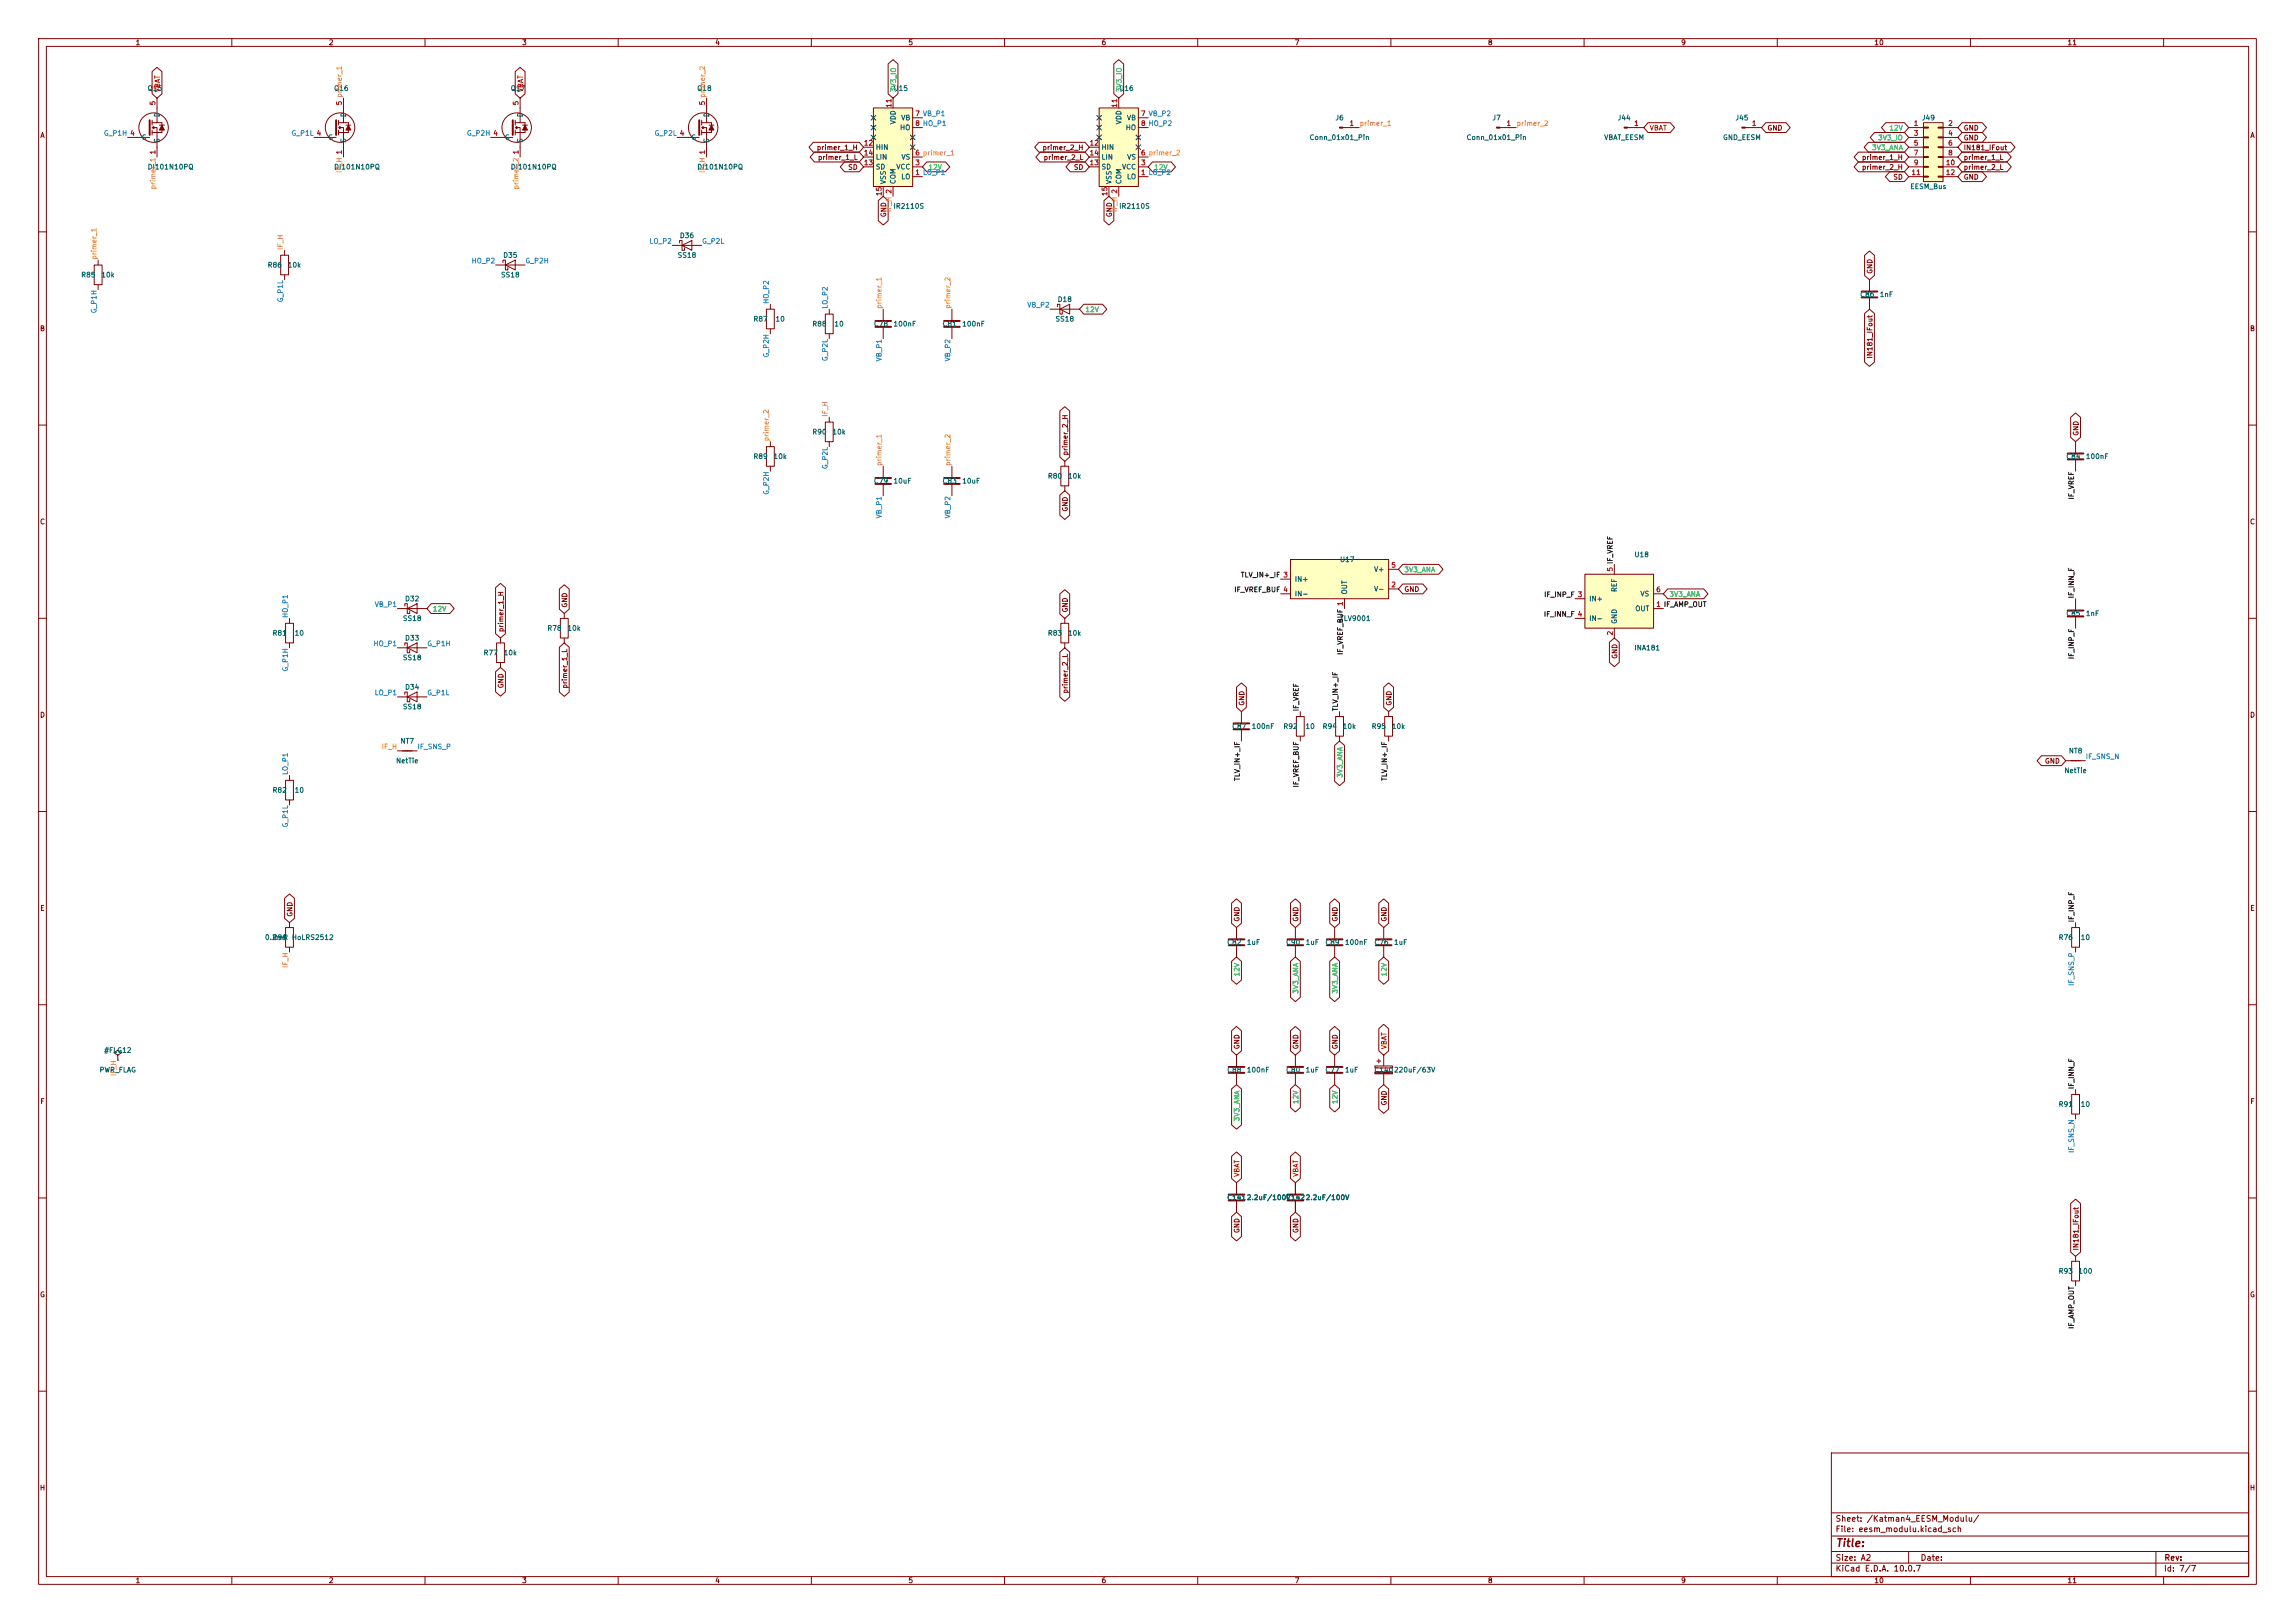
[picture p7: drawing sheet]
<svg xmlns="http://www.w3.org/2000/svg" width="594mm" height="420mm" viewBox="0 0 594 420" stroke-linecap="round" stroke-linejoin="round" font-family="sans-serif">
<defs><g id="words">
<text font-size="2" fill="#840000" x="475" y="400.8">Title:</text>
<g font-size="1.5" fill="#840000">
<text x="475" y="394.1">Sheet: /Katman4_EESM_Modulu/</text>
<text x="475" y="396.8">File: eesm_modulu.kicad_sch</text>
<text x="475" y="407">KiCad E.D.A. 10.0.7</text>
<text x="475" y="404.2">Size: A2</text>
<text x="497" y="404.2">Date:</text>
<text x="560" y="407">Id: 7/7</text>
<text x="560.1" y="404.2">Rev:</text>
</g>
<g font-size="1.3" fill="#840000">
<text x="35" y="12">1</text>
<text x="85" y="12">2</text>
<text x="135" y="12">3</text>
<text x="185" y="12">4</text>
<text x="235" y="12">5</text>
<text x="285" y="12">6</text>
<text x="335" y="12">7</text>
<text x="385" y="12">8</text>
<text x="435" y="12">9</text>
<text x="485" y="12">10</text>
<text x="535" y="12">11</text>
<text x="10.3" y="36">A</text>
<text x="457.3" y="34.1">GND</text>
<text x="508.1" y="34.1">GND</text>
<text x="582.3" y="36">A</text>
<text x="211.3" y="39.2">primer_1_H</text>
<text x="211.6" y="41.7">primer_1_L</text>
<text x="269.7" y="39.2">primer_2_H</text>
<text x="270" y="41.7">primer_2_L</text>
<text x="481.8" y="41.7">primer_1_H</text>
<text x="508.1" y="36.6">GND</text>
<text x="508.1" y="41.7">primer_1_L</text>
<text x="508.1" y="39.2">IN181_IFout</text>
<text x="219.4" y="44.2">SD</text>
<text x="277.8" y="44.2">SD</text>
<text x="481.8" y="44.2">primer_2_H</text>
<text x="489.9" y="46.8">SD</text>
<text x="508.1" y="46.8">GND</text>
<text x="508.1" y="44.2">primer_2_L</text>
<text x="229.7" y="56.3" transform="rotate(-90 229.7 56.3)">GND</text>
<text x="288.1" y="56.3" transform="rotate(-90 288.1 56.3)">GND</text>
<text x="484.9" y="71" transform="rotate(-90 484.9 71)">GND</text>
<text x="10.2" y="86">B</text>
<text x="582.2" y="86">B</text>
<text x="484.9" y="92.9" transform="rotate(-90 484.9 92.9)">IN181_IFout</text>
<text x="538.3" y="112.9" transform="rotate(-90 538.3 112.9)">GND</text>
<text x="276.6" y="118" transform="rotate(-90 276.6 118)">primer_2_H</text>
<text x="10.2" y="136">C</text>
<text x="276.6" y="132.5" transform="rotate(-90 276.6 132.5)">GND</text>
<text x="582.2" y="136">C</text>
<text x="363.4" y="153.5">GND</text>
<text x="147.1" y="157.3" transform="rotate(-90 147.1 157.3)">GND</text>
<text x="276.6" y="158.6" transform="rotate(-90 276.6 158.6)">GND</text>
<text x="130.6" y="163.7" transform="rotate(-90 130.6 163.7)">primer_1_H</text>
<text x="418.9" y="170.6" transform="rotate(-90 418.9 170.6)">GND</text>
<text x="130.6" y="178.2" transform="rotate(-90 130.6 178.2)">GND</text>
<text x="147.1" y="178.3" transform="rotate(-90 147.1 178.3)">primer_1_L</text>
<text x="276.6" y="179.6" transform="rotate(-90 276.6 179.6)">primer_2_L</text>
<text x="10.2" y="186">D</text>
<text x="322.4" y="182.7" transform="rotate(-90 322.4 182.7)">GND</text>
<text x="360.5" y="182.7" transform="rotate(-90 360.5 182.7)">GND</text>
<text x="582.2" y="186">D</text>
<text x="529.1" y="197.9">GND</text>
<text x="10.3" y="236">E</text>
<text x="76" y="237.4" transform="rotate(-90 76 237.4)">GND</text>
<text x="321.1" y="238.6" transform="rotate(-90 321.1 238.6)">GND</text>
<text x="336.3" y="238.6" transform="rotate(-90 336.3 238.6)">GND</text>
<text x="346.5" y="238.6" transform="rotate(-90 346.5 238.6)">GND</text>
<text x="359.2" y="238.6" transform="rotate(-90 359.2 238.6)">GND</text>
<text x="582.3" y="236">E</text>
<text x="321.1" y="271.6" transform="rotate(-90 321.1 271.6)">GND</text>
<text x="336.3" y="271.6" transform="rotate(-90 336.3 271.6)">GND</text>
<text x="346.5" y="271.6" transform="rotate(-90 346.5 271.6)">GND</text>
<text x="10.3" y="286">F</text>
<text x="359.2" y="286.2" transform="rotate(-90 359.2 286.2)">GND</text>
<text x="582.3" y="286">F</text>
<text x="321.1" y="319.2" transform="rotate(-90 321.1 319.2)">GND</text>
<text x="336.3" y="319.2" transform="rotate(-90 336.3 319.2)">GND</text>
<text x="538.3" y="323.7" transform="rotate(-90 538.3 323.7)">IN181_IFout</text>
<text x="10.2" y="336">G</text>
<text x="582.2" y="336">G</text>
<text x="10.2" y="386">H</text>
<text x="582.2" y="386">H</text>
<text x="35" y="410">1</text>
<text x="85" y="410">2</text>
<text x="135" y="410">3</text>
<text x="185" y="410">4</text>
<text x="235" y="410">5</text>
<text x="285" y="410">6</text>
<text x="335" y="410">7</text>
<text x="385" y="410">8</text>
<text x="435" y="410">9</text>
<text x="485" y="410">10</text>
<text x="535" y="410">11</text>
</g>
<g font-size="1.3" fill="#006464">
<text x="38.1" y="23.8">Q15</text>
<text x="86.3" y="23.8">Q16</text>
<text x="132.1" y="23.8">Q17</text>
<text x="180.3" y="23.8">Q18</text>
<text x="231.1" y="23.8">U15</text>
<text x="289.5" y="23.8">U16</text>
<text x="41.6" y="30.5" transform="rotate(-90 41.6 30.5)">D</text>
<text x="89.9" y="30.5" transform="rotate(-90 89.9 30.5)">D</text>
<text x="135.6" y="30.5" transform="rotate(-90 135.6 30.5)">D</text>
<text x="183.8" y="30.5" transform="rotate(-90 183.8 30.5)">D</text>
<text x="232.1" y="32.3" transform="rotate(-90 232.1 32.3)">VDD</text>
<text x="232.8" y="34">HO</text>
<text x="233.1" y="31.4">VB</text>
<text x="290.5" y="32.3" transform="rotate(-90 290.5 32.3)">VDD</text>
<text x="291.2" y="34">HO</text>
<text x="291.5" y="31.4">VB</text>
<text x="345.5" y="31.4">J6</text>
<text x="386.1" y="31.4">J7</text>
<text x="418.5" y="31.4">J44</text>
<text x="449" y="31.4">J45</text>
<text x="497.3" y="31.4">J49</text>
<text x="36.5" y="36.5">G</text>
<text x="41.6" y="37.1" transform="rotate(-90 41.6 37.1)">S</text>
<text x="84.8" y="36.5">G</text>
<text x="89.9" y="37.1" transform="rotate(-90 89.9 37.1)">S</text>
<text x="130.5" y="36.5">G</text>
<text x="135.6" y="37.1" transform="rotate(-90 135.6 37.1)">S</text>
<text x="178.8" y="36.5">G</text>
<text x="183.8" y="37.1" transform="rotate(-90 183.8 37.1)">S</text>
<text x="226.5" y="39.1">HIN</text>
<text x="226.5" y="41.6">LIN</text>
<text x="233.2" y="41.6">VS</text>
<text x="285" y="39.1">HIN</text>
<text x="285" y="41.6">LIN</text>
<text x="291.6" y="41.6">VS</text>
<text x="338.8" y="36.5">Conn_01x01_Pin</text>
<text x="379.5" y="36.5">Conn_01x01_Pin</text>
<text x="415.1" y="36.5">VBAT_EESM</text>
<text x="445.8" y="36.5">GND_EESM</text>
<text x="38.1" y="44.1">DI101N10PQ</text>
<text x="86.3" y="44.1">DI101N10PQ</text>
<text x="132.1" y="44.1">DI101N10PQ</text>
<text x="180.3" y="44.1">DI101N10PQ</text>
<text x="226.5" y="44.1">SD</text>
<text x="229.6" y="47.8" transform="rotate(-90 229.6 47.8)">VSS</text>
<text x="231.9" y="44.1">VCC</text>
<text x="232.1" y="47.8" transform="rotate(-90 232.1 47.8)">COM</text>
<text x="233.1" y="46.7">LO</text>
<text x="285" y="44.1">SD</text>
<text x="288" y="47.8" transform="rotate(-90 288 47.8)">VSS</text>
<text x="290.3" y="44.1">VCC</text>
<text x="290.5" y="47.8" transform="rotate(-90 290.5 47.8)">COM</text>
<text x="291.5" y="46.7">LO</text>
<text x="494.3" y="49.2">EESM_Bus</text>
<text x="231.1" y="54.3">IR2110S</text>
<text x="289.5" y="54.3">IR2110S</text>
<text x="175.8" y="61.9">D36</text>
<text x="69.1" y="69.5">R86</text>
<text x="74.3" y="69.5">10k</text>
<text x="130.1" y="67">D35</text>
<text x="175.3" y="67">SS18</text>
<text x="20.9" y="72.1">R85</text>
<text x="26.1" y="72.1">10k</text>
<text x="129.5" y="72.1">SS18</text>
<text x="481.3" y="77.2">C86</text>
<text x="486.4" y="77.2">1nF</text>
<text x="194.9" y="83.5">R87</text>
<text x="200.6" y="83.5">10</text>
<text x="273" y="83.5">SS18</text>
<text x="273.6" y="78.4">D18</text>
<text x="210.1" y="84.8">R88</text>
<text x="215.8" y="84.8">10</text>
<text x="226" y="84.8">C78</text>
<text x="231.1" y="84.8">100nF</text>
<text x="243.8" y="84.8">C81</text>
<text x="248.9" y="84.8">100nF</text>
<text x="210.1" y="112.7">R90</text>
<text x="215.3" y="112.7">10k</text>
<text x="194.9" y="119.1">R89</text>
<text x="200.1" y="119.1">10k</text>
<text x="534.7" y="119.1">C84</text>
<text x="539.7" y="119.1">100nF</text>
<text x="226" y="125.4">C79</text>
<text x="231.1" y="125.4">10uF</text>
<text x="243.8" y="125.4">C83</text>
<text x="248.9" y="125.4">10uF</text>
<text x="271.1" y="124.2">R80</text>
<text x="276.3" y="124.2">10k</text>
<text x="346.7" y="145.7">U17</text>
<text x="355.5" y="148.3">V+</text>
<text x="422.9" y="144.5">U18</text>
<text x="104.7" y="155.9">D32</text>
<text x="335" y="150.8">IN+</text>
<text x="335" y="154.6">IN-</text>
<text x="348.9" y="154" transform="rotate(-90 348.9 154)">OUT</text>
<text x="355.5" y="153.4">V-</text>
<text x="411.2" y="155.9">IN+</text>
<text x="418.8" y="153.3" transform="rotate(-90 418.8 153.3)">REF</text>
<text x="424.4" y="154.6">VS</text>
<text x="104.1" y="161">SS18</text>
<text x="346.7" y="161">TLV9001</text>
<text x="411.2" y="161">IN-</text>
<text x="418.8" y="161.6" transform="rotate(-90 418.8 161.6)">GND</text>
<text x="423.1" y="158.4">OUT</text>
<text x="534.7" y="159.7">C85</text>
<text x="539.7" y="159.7">1nF</text>
<text x="70.4" y="164.8">R81</text>
<text x="76.1" y="164.8">10</text>
<text x="104.7" y="166.1">D33</text>
<text x="141.5" y="163.5">R78</text>
<text x="146.7" y="163.5">10k</text>
<text x="271.1" y="164.8">R83</text>
<text x="276.3" y="164.8">10k</text>
<text x="104.1" y="171.1">SS18</text>
<text x="125" y="169.9">R77</text>
<text x="130.2" y="169.9">10k</text>
<text x="422.9" y="168.6">INA181</text>
<text x="104.7" y="178.8">D34</text>
<text x="104.1" y="183.8">SS18</text>
<text x="318.8" y="188.9">C87</text>
<text x="323.8" y="188.9">100nF</text>
<text x="332" y="188.9">R92</text>
<text x="337.8" y="188.9">10</text>
<text x="342.2" y="188.9">R94</text>
<text x="347.4" y="188.9">10k</text>
<text x="354.9" y="188.9">R95</text>
<text x="360.1" y="188.9">10k</text>
<text x="102.4" y="197.8">NetTie</text>
<text x="103.5" y="192.7">NT7</text>
<text x="535.3" y="195.3">NT8</text>
<text x="534.2" y="200.4">NetTie</text>
<text x="70.4" y="205.4">R82</text>
<text x="76.1" y="205.4">10</text>
<text x="68.5" y="243.5">0.2mR HoLRS2512</text>
<text x="70.4" y="243.5">R96</text>
<text x="317.5" y="244.8">C82</text>
<text x="322.6" y="244.8">1uF</text>
<text x="332.7" y="244.8">C90</text>
<text x="337.8" y="244.8">1uF</text>
<text x="342.9" y="244.8">C89</text>
<text x="348" y="244.8">100nF</text>
<text x="355.6" y="244.8">C76</text>
<text x="360.7" y="244.8">1uF</text>
<text x="532.7" y="243.5">R76</text>
<text x="538.4" y="243.5">10</text>
<text x="26.8" y="272.7">#FLG12</text>
<text x="25.6" y="277.8">PWR_FLAG</text>
<text x="317.5" y="277.8">C88</text>
<text x="322.6" y="277.8">100nF</text>
<text x="332.7" y="277.8">C80</text>
<text x="337.8" y="277.8">1uF</text>
<text x="342.9" y="277.8">C77</text>
<text x="348" y="277.8">1uF</text>
<text x="355.6" y="277.8">C140220uF/63V</text>
<text x="532.7" y="286.7">R91</text>
<text x="538.4" y="286.7">10</text>
<text x="317.5" y="310.8">C1412.2uF/100V</text>
<text x="332.7" y="310.8">C1422.2uF/100V</text>
<text x="532.7" y="329.9">R93</text>
<text x="537.8" y="329.9">100</text>
</g>
<g font-size="1.3" fill="#ff1919">
<text x="41.7" y="24" transform="rotate(-90 41.7 24)">VBAT</text>
<text x="135.7" y="24" transform="rotate(-90 135.7 24)">VBAT</text>
<text x="426.9" y="34.1">VBAT</text>
<text x="359.2" y="271.6" transform="rotate(-90 359.2 271.6)">VBAT</text>
<text x="321.1" y="304.7" transform="rotate(-90 321.1 304.7)">VBAT</text>
<text x="336.3" y="304.7" transform="rotate(-90 336.3 304.7)">VBAT</text>
</g>
<g font-size="1.3" fill="#19bb19">
<text x="232.2" y="24" transform="rotate(-90 232.2 24)">3V3_IO</text>
<text x="290.6" y="24" transform="rotate(-90 290.6 24)">3V3_IO</text>
<text x="488.9" y="34.1">12V</text>
<text x="484.4" y="39.2">3V3_ANA</text>
<text x="486" y="36.6">3V3_IO</text>
<text x="240.2" y="44.2">12V</text>
<text x="298.6" y="44.2">12V</text>
<text x="280.8" y="81.1">12V</text>
<text x="363.4" y="148.4">3V3_ANA</text>
<text x="431.9" y="154.7">3V3_ANA</text>
<text x="111.9" y="158.5">12V</text>
<text x="347.8" y="201.4" transform="rotate(-90 347.8 201.4)">3V3_ANA</text>
<text x="321.1" y="252.8" transform="rotate(-90 321.1 252.8)">12V</text>
<text x="336.3" y="257.3" transform="rotate(-90 336.3 257.3)">3V3_ANA</text>
<text x="346.5" y="257.3" transform="rotate(-90 346.5 257.3)">3V3_ANA</text>
<text x="359.2" y="252.8" transform="rotate(-90 359.2 252.8)">12V</text>
<text x="336.3" y="285.8" transform="rotate(-90 336.3 285.8)">12V</text>
<text x="346.5" y="285.8" transform="rotate(-90 346.5 285.8)">12V</text>
<text x="321.1" y="290.3" transform="rotate(-90 321.1 290.3)">3V3_ANA</text>
</g>
<g font-size="1.3" fill="#a90000">
<text x="40.5" y="27.4" transform="rotate(-90 40.5 27.4)">5</text>
<text x="88.8" y="27.4" transform="rotate(-90 88.8 27.4)">5 primer_1</text>
<text x="134.5" y="27.4" transform="rotate(-90 134.5 27.4)">5</text>
<text x="182.7" y="27.4" transform="rotate(-90 182.7 27.4)">5 primer_2</text>
<text x="231" y="28" transform="rotate(-90 231 28)">11</text>
<text x="289.4" y="28" transform="rotate(-90 289.4 28)">11</text>
<text x="236.8" y="30.3">7 VB_P1</text>
<text x="236.8" y="32.9">8 HO_P1</text>
<text x="295.2" y="30.3">7 VB_P2</text>
<text x="295.2" y="32.9">8 HO_P2</text>
<text x="349.2" y="32.9">1</text>
<text x="389.8" y="32.9">1</text>
<text x="422.8" y="32.9">1</text>
<text x="453.3" y="32.9">1</text>
<text x="495.2" y="32.9">1</text>
<text x="495.2" y="35.4">3</text>
<text x="504.1" y="32.9">2</text>
<text x="504.1" y="35.4">4</text>
<text x="40.5" y="40.1" transform="rotate(-90 40.5 40.1)">1</text>
<text x="134.5" y="40.1" transform="rotate(-90 134.5 40.1)">1</text>
<text x="223.5" y="38">12</text>
<text x="223.5" y="40.5">14</text>
<text x="236.8" y="40.5">6 primer_1</text>
<text x="281.9" y="38">12</text>
<text x="281.9" y="40.5">14</text>
<text x="295.2" y="40.5">6 primer_2</text>
<text x="495.2" y="38">5</text>
<text x="495.2" y="40.5">7</text>
<text x="504.1" y="38">6</text>
<text x="504.1" y="40.5">8</text>
<text x="223.5" y="43">13</text>
<text x="236.8" y="45.6">1 LO_P1</text>
<text x="236.8" y="43">3</text>
<text x="281.9" y="43">13</text>
<text x="295.2" y="45.6">1 LO_P2</text>
<text x="295.2" y="43">3</text>
<text x="494.6" y="45.6">11</text>
<text x="495.2" y="43">9</text>
<text x="503.5" y="43">10</text>
<text x="503.5" y="45.6">12</text>
<text x="228.5" y="50.9" transform="rotate(-90 228.5 50.9)">15</text>
<text x="286.9" y="50.9" transform="rotate(-90 286.9 50.9)">15</text>
<text x="359.9" y="147.2">5</text>
<text x="417.7" y="148.1" transform="rotate(-90 417.7 148.1)">5 IF_VREF</text>
<text x="359.9" y="152.3">2</text>
<text x="428.5" y="153.5">6</text>
<text x="428.5" y="157.3">1 IF_AMP_OUT</text>
<text x="417.7" y="164.6" transform="rotate(-90 417.7 164.6)">2</text>
</g>
<g font-size="1.3" fill="#1985ff">
<text x="26.7" y="35.4">G_P1H 4</text>
<text x="75.3" y="35.4">G_P1L 4</text>
<text x="120.7" y="35.4">G_P2H 4</text>
<text x="169.3" y="35.4">G_P2L 4</text>
<text x="168" y="63.4">LO_P2</text>
<text x="181.6" y="63.4">G_P2L</text>
<text x="121.9" y="68.5">HO_P2</text>
<text x="135.9" y="68.5">G_P2H</text>
<text x="25.3" y="81.2" transform="rotate(-90 25.3 81.2)">G_P1H</text>
<text x="73.5" y="78.4" transform="rotate(-90 73.5 78.4)">G_P1L</text>
<text x="199.3" y="78.8" transform="rotate(-90 199.3 78.8)">HO_P2</text>
<text x="214.5" y="80" transform="rotate(-90 214.5 80)">LO_P2</text>
<text x="265.7" y="79.9">VB_P2</text>
<text x="199.3" y="92.6" transform="rotate(-90 199.3 92.6)">G_P2H</text>
<text x="214.5" y="93.6" transform="rotate(-90 214.5 93.6)">G_P2L</text>
<text x="228.5" y="93.7" transform="rotate(-90 228.5 93.7)">VB_P1</text>
<text x="246.3" y="93.7" transform="rotate(-90 246.3 93.7)">VB_P2</text>
<text x="214.5" y="121.5" transform="rotate(-90 214.5 121.5)">G_P2L</text>
<text x="199.3" y="128.2" transform="rotate(-90 199.3 128.2)">G_P2H</text>
<text x="228.5" y="134.3" transform="rotate(-90 228.5 134.3)">VB_P1</text>
<text x="246.3" y="134.3" transform="rotate(-90 246.3 134.3)">VB_P2</text>
<text x="74.8" y="160" transform="rotate(-90 74.8 160)">HO_P1</text>
<text x="96.8" y="157.4">VB_P1</text>
<text x="96.5" y="167.5">HO_P1</text>
<text x="110.5" y="167.5">G_P1H</text>
<text x="74.8" y="173.9" transform="rotate(-90 74.8 173.9)">G_P1H</text>
<text x="96.8" y="180.2">LO_P1</text>
<text x="110.5" y="180.2">G_P1L</text>
<text x="107.9" y="194.2">IF_SNS_P</text>
<text x="539.7" y="196.7">IF_SNS_N</text>
<text x="74.8" y="200.7" transform="rotate(-90 74.8 200.7)">LO_P1</text>
<text x="74.8" y="214.3" transform="rotate(-90 74.8 214.3)">G_P1L</text>
<text x="537.1" y="255.3" transform="rotate(-90 537.1 255.3)">IF_SNS_P</text>
<text x="537.1" y="298.5" transform="rotate(-90 537.1 298.5)">IF_SNS_N</text>
</g>
<g font-size="1.3" fill="#ff8c19">
<text x="351.8" y="32.9">primer_1</text>
<text x="392.4" y="32.9">primer_2</text>
<text x="88.8" y="44.9" transform="rotate(-90 88.8 44.9)">IF_H 1</text>
<text x="182.8" y="44.9" transform="rotate(-90 182.8 44.9)">IF_H 1</text>
<text x="40.5" y="49.2" transform="rotate(-90 40.5 49.2)">primer_1</text>
<text x="134.5" y="49.2" transform="rotate(-90 134.5 49.2)">primer_2</text>
<text x="231" y="55" transform="rotate(-90 231 55)">IF_H 2</text>
<text x="289.4" y="55" transform="rotate(-90 289.4 55)">IF_H 2</text>
<text x="73.5" y="64.8" transform="rotate(-90 73.5 64.8)">IF_H</text>
<text x="25.3" y="67.3" transform="rotate(-90 25.3 67.3)">primer_1</text>
<text x="228.5" y="80" transform="rotate(-90 228.5 80)">primer_1</text>
<text x="246.3" y="80" transform="rotate(-90 246.3 80)">primer_2</text>
<text x="214.5" y="108" transform="rotate(-90 214.5 108)">IF_H</text>
<text x="199.3" y="114.3" transform="rotate(-90 199.3 114.3)">primer_2</text>
<text x="228.5" y="120.7" transform="rotate(-90 228.5 120.7)">primer_1</text>
<text x="246.3" y="120.7" transform="rotate(-90 246.3 120.7)">primer_2</text>
<text x="98.7" y="194.2">IF_H</text>
<text x="74.8" y="250.6" transform="rotate(-90 74.8 250.6)">IF_H</text>
<text x="30.4" y="278.5" transform="rotate(-90 30.4 278.5)">IF_H</text>
</g>
<g font-size="1.3" fill="#0f0f0f">
<text x="537.1" y="129.4" transform="rotate(-90 537.1 129.4)">IF_VREF</text>
<text x="321" y="149.7">TLV_IN+_IF 3</text>
<text x="319.3" y="153.5">IF_VREF_BUF 4</text>
<text x="399.5" y="154.8">IF_INP_F 3</text>
<text x="537.1" y="155" transform="rotate(-90 537.1 155)">IF_INN_F</text>
<text x="399.5" y="159.9">IF_INN_F 4</text>
<text x="347.9" y="169.6" transform="rotate(-90 347.9 169.6)">IF_VREF_BUF 1</text>
<text x="537.1" y="170.7" transform="rotate(-90 537.1 170.7)">IF_INP_F</text>
<text x="336.4" y="184.2" transform="rotate(-90 336.4 184.2)">IF_VREF</text>
<text x="346.6" y="184.2" transform="rotate(-90 346.6 184.2)">TLV_IN+_IF</text>
<text x="321.2" y="202.2" transform="rotate(-90 321.2 202.2)">TLV_IN+_IF</text>
<text x="336.4" y="203.9" transform="rotate(-90 336.4 203.9)">IF_VREF_BUF</text>
<text x="359.3" y="202.2" transform="rotate(-90 359.3 202.2)">TLV_IN+_IF</text>
<text x="537.1" y="238.8" transform="rotate(-90 537.1 238.8)">IF_INP_F</text>
<text x="537.1" y="282" transform="rotate(-90 537.1 282)">IF_INN_F</text>
<text x="537.1" y="344" transform="rotate(-90 537.1 344)">IF_AMP_OUT</text>
</g>
</g></defs>
<g fill="none" stroke="#840000" stroke-width=".26">
<path d="M10 10h574v400h-574zM12 12h570v396h-570zM60 10v2M110 10v2M160 10v2M210 10v2M260 10v2M310 10v2M360 10v2M410 10v2M460 10v2M510 10v2"/>
<path d="M560 10v2M175.3 35.6h5.7M181.6 34.3h1.3v6.3M181.6 31.1v1.3M181.6 33.7v1.2M182.9 25.4v6.4h-1.3M182.9 31.8h1.2v2.5h-1.2v-1.3h-1.3M183.5 32.4h1.3M10 60h2M582 60h2M10 110h2M582 110h2"/>
<path d="M10 160h2M582 160h2M534.7 196.9h5M10 210h2M582 210h2M10 260h2M582 260h2M10 310h2M582 310h2M10 360h2M474 376h108v32h-108zM582 360h2"/>
<path d="M474 397.5h108M474 391.5h108M60 408v2M110 408v2M160 408v2M210 408v2M260 408v2M310 408v2M360 408v2M410 408v2M460 408v2M474 404.5h108"/>
<path d="M474 401.5h108M494 401.5v3M510 408v2M558 401.5v6.5M560 408v2"/>
<circle cx="182" cy="33" r="3.8"/>
</g>
<path d="M181 31.1v3.8" fill="none" stroke="#840000" stroke-width=".51"/>
<g fill="#840000" stroke="#840000" stroke-width=".26">
<path d="M181.9 32.8l.5 .2-.5 .3z"/>
<path d="M184.1 32.4l.7 1.3h-1.3z"/>
</g>
<path d="M334 144.8h25.4v10.1h-25.4z" fill="#ffffc2"/>
<g fill="none" stroke="#840000" stroke-width=".26">
<path d="M174 63.5h7.6M175.9 62.9v-.7h.6v2.6h.7v-.7M176.5 63.5l2.6-1.3v2.6zM331.5 149.9h2.5M331.5 153.7h2.5M334 144.8h25.4v10.1h-25.4zM348 154.9v2.6M359.4 152.4h2.5M359.4 147.3h2.5M537.2 238.8v1.2M536.2 240h2v5.1h-2zM537.2 245.1v1.3"/>
<path d="M536.2 283.2h2v5.1h-2zM537.2 281.9v1.3M537.2 288.3v1.3"/>
</g>
<path d="M226.1 27.9h10.1v20.4h-10.1z" fill="#ffffc2"/>
<g fill="none" stroke="#840000" stroke-width=".26">
<path d="M223.5 38.1h2.6M226.1 27.9h10.1v20.4h-10.1zM231.1 25.4v2.5M236.2 30.5h2.6M236.2 33h2.6M223.5 43.2h2.6M223.5 40.6h2.6M228.6 48.3v2.5M231.1 48.3v2.5M236.2 45.7h2.6M236.2 43.2h2.6M236.2 40.6h2.6"/>
<path d="M536.2 326.4h2v5.1h-2zM537.2 325.1v1.3M537.2 331.5v1.2"/>
</g>
<path d="M410.2 148.6h17.8v14h-17.8z" fill="#ffffc2"/>
<g fill="none" stroke="#840000" stroke-width=".26">
<path d="M347.6 33h4.2M388.2 33h4.2M421.2 33h4.2M451.7 33h4.2M483.9 72.4v2.8M483.9 77.2v2.8M213.6 109.2h2v5.1h-2zM214.6 108v1.2M214.6 114.3v1.3M228.6 120.7v2.7M228.6 125.5v2.8M407.7 154.9h2.5"/>
<path d="M410.2 148.6h17.8v14h-17.8zM417.8 146.1v2.5M428 157.5h2.5M428 153.7h2.5M274.6 161.3h2v5.1h-2zM275.6 160v1.3M275.6 166.4v1.2M407.7 160h2.5M417.8 162.6v2.5M320 306.1v2.8M320 310.9v2.8"/>
</g>
<g fill="#840000" stroke="#840000" stroke-width=".26">
<path d="M387.3 32.9h.9v.2h-.9z"/>
<path d="M346.7 32.9h.9v.2h-.9z"/>
<path d="M450.8 32.9h.9v.2h-.9z"/>
<path d="M420.4 32.9h.8v.2h-.8z"/>
</g>
<path d="M481.8 75.4h4.1M481.8 77h4.1M226.6 123.7h4M226.6 125.2h4M318 309.1h4.1M318 310.6h4.1" fill="none" stroke="#840000" stroke-width=".51"/>
<path d="M284.5 27.9h10.1v20.4h-10.1z" fill="#ffffc2"/>
<g fill="none" stroke="#840000" stroke-width=".26">
<path d="M281.9 38.1h2.6M284.5 27.9h10.1v20.4h-10.1zM289.6 25.4v2.5M294.6 30.5h2.6M294.6 33h2.6M281.9 43.2h2.6M281.9 40.6h2.6M287 48.3v2.5M289.6 48.3v2.5M294.6 45.7h2.6M294.6 43.2h2.6M294.6 40.6h2.6"/>
<path d="M213.6 81.3h2v5.1h-2zM214.6 80v1.3M214.6 86.4v1.2M228.6 80v2.8M228.6 84.8v2.8M73.9 201.9h2v5.1h-2zM74.9 200.7v1.2M74.9 207v1.3M74.9 238.8v1.2M73.9 240h2v5.1h-2zM74.9 245.1v1.3M320 240v2.8"/>
<path d="M320 244.9v2.8M345.4 240v2.8M345.4 244.9v2.8M30.5 273.1l1-.7-1-.6-1 .6 1 .7v1.2M30.5 274.3h.1M335.3 306.1v2.8M335.3 310.9v2.8"/>
</g>
<path d="M226.6 83.1h4M226.6 84.6h4M318 243.1h4.1M318 244.6h4.1M343.4 243.1h4.1M343.4 244.6h4.1M333.2 309.1h4.1M333.2 310.6h4.1" fill="none" stroke="#840000" stroke-width=".51"/>
<path d="M497.8 31.8h5.1v15.2h-5.1z" fill="#ffffc2"/>
<g fill="none" stroke="#840000" stroke-width=".26">
<path d="M39.4 18.5l1.2-1.1 1.3 1.1v5.8l-1.3 1.1-1.2-1.1zM133.3 18.5l1.3-1.1 1.3 1.1v5.8l-1.3 1.1-1.3-1.1zM229.9 16.5l1.2-1.1 1.3 1.1v7.8l-1.3 1.1-1.2-1.1zM288.3 16.5l1.3-1.1 1.2 1.1v7.8l-1.2 1.1-1.3-1.1zM33 35.6h5.7M39.4 34.3h1.2v6.3M39.4 31.1v1.3M39.4 33.7v1.2M40.6 25.4v6.4h-1.2M40.6 31.8h1.3v2.5h-1.3v-1.3h-1.2M41.3 32.4h1.2M81.3 35.6h5.7"/>
<path d="M87.6 34.3h1.3v6.3M87.6 31.1v1.3M87.6 33.7v1.2M88.9 25.4v6.4h-1.3M88.9 31.8h1.3v2.5h-1.3v-1.3h-1.3M89.5 32.4h1.3M127 35.6h5.7M133.3 34.3h1.3v6.3M133.3 31.1v1.3M133.3 33.7v1.2M134.6 25.4v6.4h-1.3M134.6 31.8h1.3v2.5h-1.3v-1.3h-1.3"/>
<path d="M135.3 32.4h1.2M210.5 36.8h11.9l1.1 1.3-1.1 1.3h-11.9l-1.1-1.3zM210.8 39.4h11.6l1.1 1.2-1.1 1.3h-11.6l-1.1-1.3zM268.9 36.8h11.9l1.1 1.3-1.1 1.3h-11.9l-1.1-1.3zM269.2 39.4h11.6l1.1 1.2-1.1 1.3h-11.6l-1.1-1.3zM426.6 31.7h5.7l1.1 1.3-1.1 1.3h-5.7l-1.2-1.3zM457 31.7h5.2l1.2 1.3-1.2 1.3h-5.2l-1.1-1.3zM481 39.4h11.9l1.1 1.2-1.1 1.3h-11.9l-1.1-1.3zM483.6 36.8h9.3l1.1 1.3-1.1 1.3h-9.3l-1.1-1.3zM485.2 34.3h7.7l1.1 1.3-1.1 1.2h-7.7l-1.1-1.2zM488.1 31.7h4.8l1.1 1.3-1.1 1.3h-4.8l-1.1-1.3zM494 33h3.8"/>
<path d="M494 35.6h3.8M494 38.1h3.8M497.8 31.8h5.1v15.2h-5.1zM497.8 32.9h1.3v.2h-1.3zM497.8 35.4h1.3v.3h-1.3zM497.8 38h1.3v.2h-1.3zM501.6 32.9h1.3v.2h-1.3zM501.6 35.4h1.3v.3h-1.3zM501.6 38h1.3v.2h-1.3zM502.9 33h3.8M502.9 35.6h3.8M502.9 38.1h3.8"/>
<path d="M507.8 34.3h5.2l1.2 1.3-1.2 1.2h-5.2l-1.1-1.2zM507.8 31.7h5.2l1.2 1.3-1.2 1.3h-5.2l-1.1-1.3zM507.8 39.4h11.7l1.1 1.2-1.1 1.3h-11.7l-1.1-1.3zM507.8 36.8h12.6l1.1 1.3-1.1 1.3h-12.6l-1.1-1.3zM218.6 41.9h3.8l1.1 1.3-1.1 1.3h-3.8l-1.1-1.3zM227.3 51.9l1.3-1.1 1.3 1.1v5.2l-1.3 1.1-1.3-1.1zM239.9 41.9h4.8l1.1 1.3-1.1 1.3h-4.8l-1.1-1.3zM277 41.9h3.8l1.1 1.3-1.1 1.3h-3.8l-1.1-1.3zM285.7 51.9l1.3-1.1 1.3 1.1v5.2l-1.3 1.1-1.3-1.1zM298.3 41.9h4.8l1.1 1.3-1.1 1.3h-4.8l-1.1-1.3zM481 41.9h11.9l1.1 1.3-1.1 1.3h-11.9l-1.1-1.3zM489.1 44.4h3.8l1.1 1.3-1.1 1.3h-3.8l-1.1-1.3z"/>
<path d="M494 40.6h3.8M494 43.2h3.8M494 45.7h3.8M497.8 40.5h1.3v.3h-1.3zM497.8 43.1h1.3v.2h-1.3zM497.8 45.6h1.3v.2h-1.3zM501.6 40.5h1.3v.3h-1.3zM501.6 43.1h1.3v.2h-1.3zM501.6 45.6h1.3v.2h-1.3zM502.9 40.6h3.8M502.9 43.2h3.8M502.9 45.7h3.8"/>
<path d="M507.8 44.4h5.2l1.2 1.3-1.2 1.3h-5.2l-1.1-1.3zM507.8 41.9h11.7l1.1 1.3-1.1 1.3h-11.7l-1.1-1.3zM24.4 68.6h2v5.1h-2zM25.4 67.3v1.3M25.4 73.7v1.2M72.6 66h2.1v5.1h-2.1zM73.7 64.8v1.2M73.7 71.1v1.3M128.3 68.6h7.6M130.2 67.9v-.6h.6v2.6h.6v-.7M130.8 68.6l2.5-1.3v2.6zM199.4 78.7v1.3"/>
<path d="M273.7 79.4v-.7h.6v2.6h.7v-.7M280.5 78.7h4.9l1.1 1.3-1.1 1.3h-4.9l-1.1-1.3zM482.6 66.1l1.3-1.1 1.2 1.1v5.2l-1.2 1.1-1.3-1.1zM198.4 80h2v5.1h-2zM199.4 85.1v1.3M246.4 80v2.8M246.4 84.8v2.8M271.8 80h7.6M274.3 80l2.6-1.3v2.6zM482.6 81.1l1.3-1.1 1.2 1.1v12.6l-1.2 1.1-1.3-1.1zM198.4 115.6h2v5.1h-2zM199.4 114.3v1.3"/>
<path d="M274.3 106.4l1.3-1.2 1.3 1.2v11.9l-1.3 1.1-1.3-1.1zM275.6 119.4v1.3M535.9 108l1.3-1.1 1.3 1.1v5.2l-1.3 1.1-1.3-1.1zM537.2 114.3v2.8M537.2 119.1v2.8M199.4 120.7v1.2M246.4 120.7v2.7M246.4 125.5v2.8M274.3 128.1l1.3-1.1 1.3 1.1v5.2l-1.3 1.1-1.3-1.1zM274.6 120.7h2v5h-2zM275.6 125.7v1.3M102.9 157.5h7.6"/>
<path d="M104.8 156.8v-.6h.6v2.6h.6v-.7M105.4 157.5l2.5-1.3v2.6zM111.6 156.2h4.8l1.2 1.3-1.2 1.3h-4.8l-1.1-1.3zM128.3 152.1l1.2-1.1 1.3 1.1v11.9l-1.3 1.1-1.2-1.1zM144.8 152.4l1.2-1.1 1.3 1.1v5.2l-1.3 1.2-1.2-1.2zM146 158.8v1.2M274.3 153.7l1.3-1.1 1.3 1.1v5.2l-1.3 1.1-1.3-1.1zM363.1 146h9.3l1.1 1.3-1.1 1.3h-9.3l-1.2-1.3zM363.1 151.1h5.2l1.1 1.3-1.1 1.3h-5.2l-1.2-1.3zM431.6 152.4h9.4l1.1 1.3-1.1 1.2h-9.4l-1.1-1.2zM537.2 154.9v2.8M537.2 159.8v2.8"/>
<path d="M73.9 161.3h2v5.1h-2zM74.9 160v1.3M74.9 166.4v1.2M102.9 167.6h7.6M104.8 179.7v-.6h.6v2.5h.6v-.6M104.8 167v-.6h.6v2.5h.6v-.6M105.4 167.6l2.5-1.2v2.5zM128.3 173.8l1.2-1.1 1.3 1.1v5.2l-1.3 1.1-1.2-1.1zM128.5 166.4h2.1v5.1h-2.1zM129.5 165.1v1.3M129.5 171.5v1.2M144.8 167.5l1.2-1.1 1.3 1.1v11.6l-1.3 1.1-1.2-1.1z"/>
<path d="M145 160h2.1v5.1h-2.1zM146 165.1v1.3M274.3 168.8l1.3-1.2 1.3 1.2v11.6l-1.3 1.1-1.3-1.1zM320 177.8l1.3-1.1 1.3 1.1v5.2l-1.3 1.2-1.3-1.2zM358.1 177.8l1.3-1.1 1.3 1.1v5.2l-1.3 1.2-1.3-1.2zM416.6 166.2l1.2-1.1 1.3 1.1v5.2l-1.3 1.1-1.2-1.1zM102.9 180.3h7.6M102.9 194.3h5M105.4 180.3l2.5-1.2v2.5zM321.3 184.2v2.7M321.3 189v2.8M335.5 185.4h2.1v5.1h-2.1z"/>
<path d="M336.5 184.2v1.2M336.5 190.5v1.3M345.4 192.9l1.3-1.1 1.3 1.1v9.3l-1.3 1.1-1.3-1.1zM345.7 185.4h2v5.1h-2zM346.7 184.2v1.2M346.7 190.5v1.3M358.4 185.4h2v5.1h-2zM359.4 184.2v1.2M359.4 190.5v1.3M528.4 195.6h5.2l1.1 1.3-1.1 1.2h-5.2l-1.2-1.2zM73.7 232.4l1.2-1.1 1.3 1.1v5.2l-1.3 1.2-1.2-1.2zM318.8 233.7l1.2-1.1 1.3 1.1v5.2l-1.3 1.1-1.2-1.1z"/>
<path d="M334 233.7l1.3-1.1 1.3 1.1v5.2l-1.3 1.1-1.3-1.1zM344.2 233.7l1.2-1.1 1.3 1.1v5.2l-1.3 1.1-1.2-1.1zM356.9 233.7l1.2-1.1 1.3 1.1v5.2l-1.3 1.1-1.2-1.1zM318.8 248.8l1.2-1.1 1.3 1.1v4.8l-1.3 1.1-1.2-1.1zM334 248.8l1.3-1.1 1.3 1.1v9.3l-1.3 1.1-1.3-1.1zM335.3 240v2.8M335.3 244.9v2.8M344.2 248.8l1.2-1.1 1.3 1.1v9.3l-1.3 1.1-1.2-1.1zM356.9 248.8l1.2-1.1 1.3 1.1v4.8l-1.3 1.1-1.2-1.1zM358.1 240v2.8M358.1 244.9v2.8M318.8 266.7l1.2-1.1 1.3 1.1v5.2l-1.3 1.2-1.2-1.2z"/>
<path d="M320 273.1v2.7M320 277.9v2.8M334 266.7l1.3-1.1 1.3 1.1v5.2l-1.3 1.2-1.3-1.2zM335.3 273.1v2.7M335.3 277.9v2.8M344.2 266.7l1.2-1.1 1.3 1.1v5.2l-1.3 1.2-1.2-1.2zM345.4 273.1v2.7M345.4 277.9v2.8M355.9 275.8h4.5v.6h-4.5zM356.4 274.6h1M356.9 266.2l1.2-1.1 1.3 1.1v5.7l-1.3 1.2-1.2-1.2zM356.9 274.1v1"/>
<path d="M358.1 273.1v2.7M358.1 277.9v2.8M318.8 281.8l1.2-1.1 1.3 1.1v9.3l-1.3 1.1-1.2-1.1zM318.8 299.2l1.2-1.1 1.3 1.1v5.8l-1.3 1.1-1.2-1.1zM334 299.2l1.3-1.1 1.3 1.1v5.8l-1.3 1.1-1.3-1.1zM334 281.8l1.3-1.1 1.3 1.1v4.8l-1.3 1.1-1.3-1.1zM344.2 281.8l1.2-1.1 1.3 1.1v4.8l-1.3 1.1-1.2-1.1zM356.9 281.8l1.2-1.1 1.3 1.1v5.2l-1.3 1.1-1.2-1.1zM318.8 314.8l1.2-1.1 1.3 1.1v5.2l-1.3 1.1-1.2-1.1zM320 306.1v2.8M320 310.9v2.8M334 314.8l1.3-1.1 1.3 1.1v5.2l-1.3 1.1-1.3-1.1z"/>
<path d="M335.3 306.1v2.8M335.3 310.9v2.8M535.9 311.4l1.3-1.1 1.3 1.1v12.6l-1.3 1.1-1.3-1.1z"/>
<circle cx="39.8" cy="33" r="3.8"/>
<circle cx="88" cy="33" r="3.8"/>
<circle cx="133.7" cy="33" r="3.8"/>
</g>
<g fill="none" stroke="#840000" stroke-width=".51">
<path d="M38.7 31.1v3.8M87 31.1v3.8M132.7 31.1v3.8M244.3 83.1h4.1M244.3 84.6h4.1M535.2 117.3h4M535.2 118.9h4M244.3 123.7h4.1M244.3 125.2h4.1M535.2 158h4M535.2 159.5h4M319.3 187.2h4"/>
<path d="M319.3 188.7h4M333.2 243.1h4.1M333.2 244.6h4.1M356.1 243.1h4.1M356.1 244.6h4.1M318 276.1h4.1M318 277.6h4.1M333.2 276.1h4.1M333.2 277.6h4.1M343.4 276.1h4.1M343.4 277.6h4.1"/>
</g>
<g fill="#840000" stroke="#840000" stroke-width=".26">
<path d="M355.9 277.4h4.5v.5h-4.5z"/>
<path d="M87.9 32.8l.5 .2-.5 .3z"/>
<path d="M90.2 32.4l.6 1.3h-1.3z"/>
<path d="M133.6 32.8l.5 .2-.5 .3z"/>
<path d="M135.9 32.4l.6 1.3h-1.2z"/>
<path d="M39.6 32.8l.5 .2-.5 .3z"/>
<path d="M41.9 32.4l.6 1.3h-1.2z"/>
</g>
<g fill="none" stroke="#000084" stroke-width=".26">
<path d="M225.5 29.9l1.2 1.2M225.5 35l1.2 1.2M225.5 32.4l1.2 1.2M226.7 29.9l-1.2 1.2M226.7 35l-1.2 1.2M226.7 32.4l-1.2 1.2M235.6 37.5l1.2 1.2M235.6 35l1.2 1.2M236.8 37.5l-1.2 1.2M236.8 35l-1.2 1.2M283.9 29.9l1.2 1.2M283.9 32.4l1.2 1.2"/>
<path d="M283.9 35l1.2 1.2M285.1 29.9l-1.2 1.2M285.1 32.4l-1.2 1.2M285.1 35l-1.2 1.2M294 37.5l1.2 1.2M294 35l1.2 1.2M295.2 37.5l-1.2 1.2M295.2 35l-1.2 1.2"/>
</g>
<use href="#words"/>
</svg>
